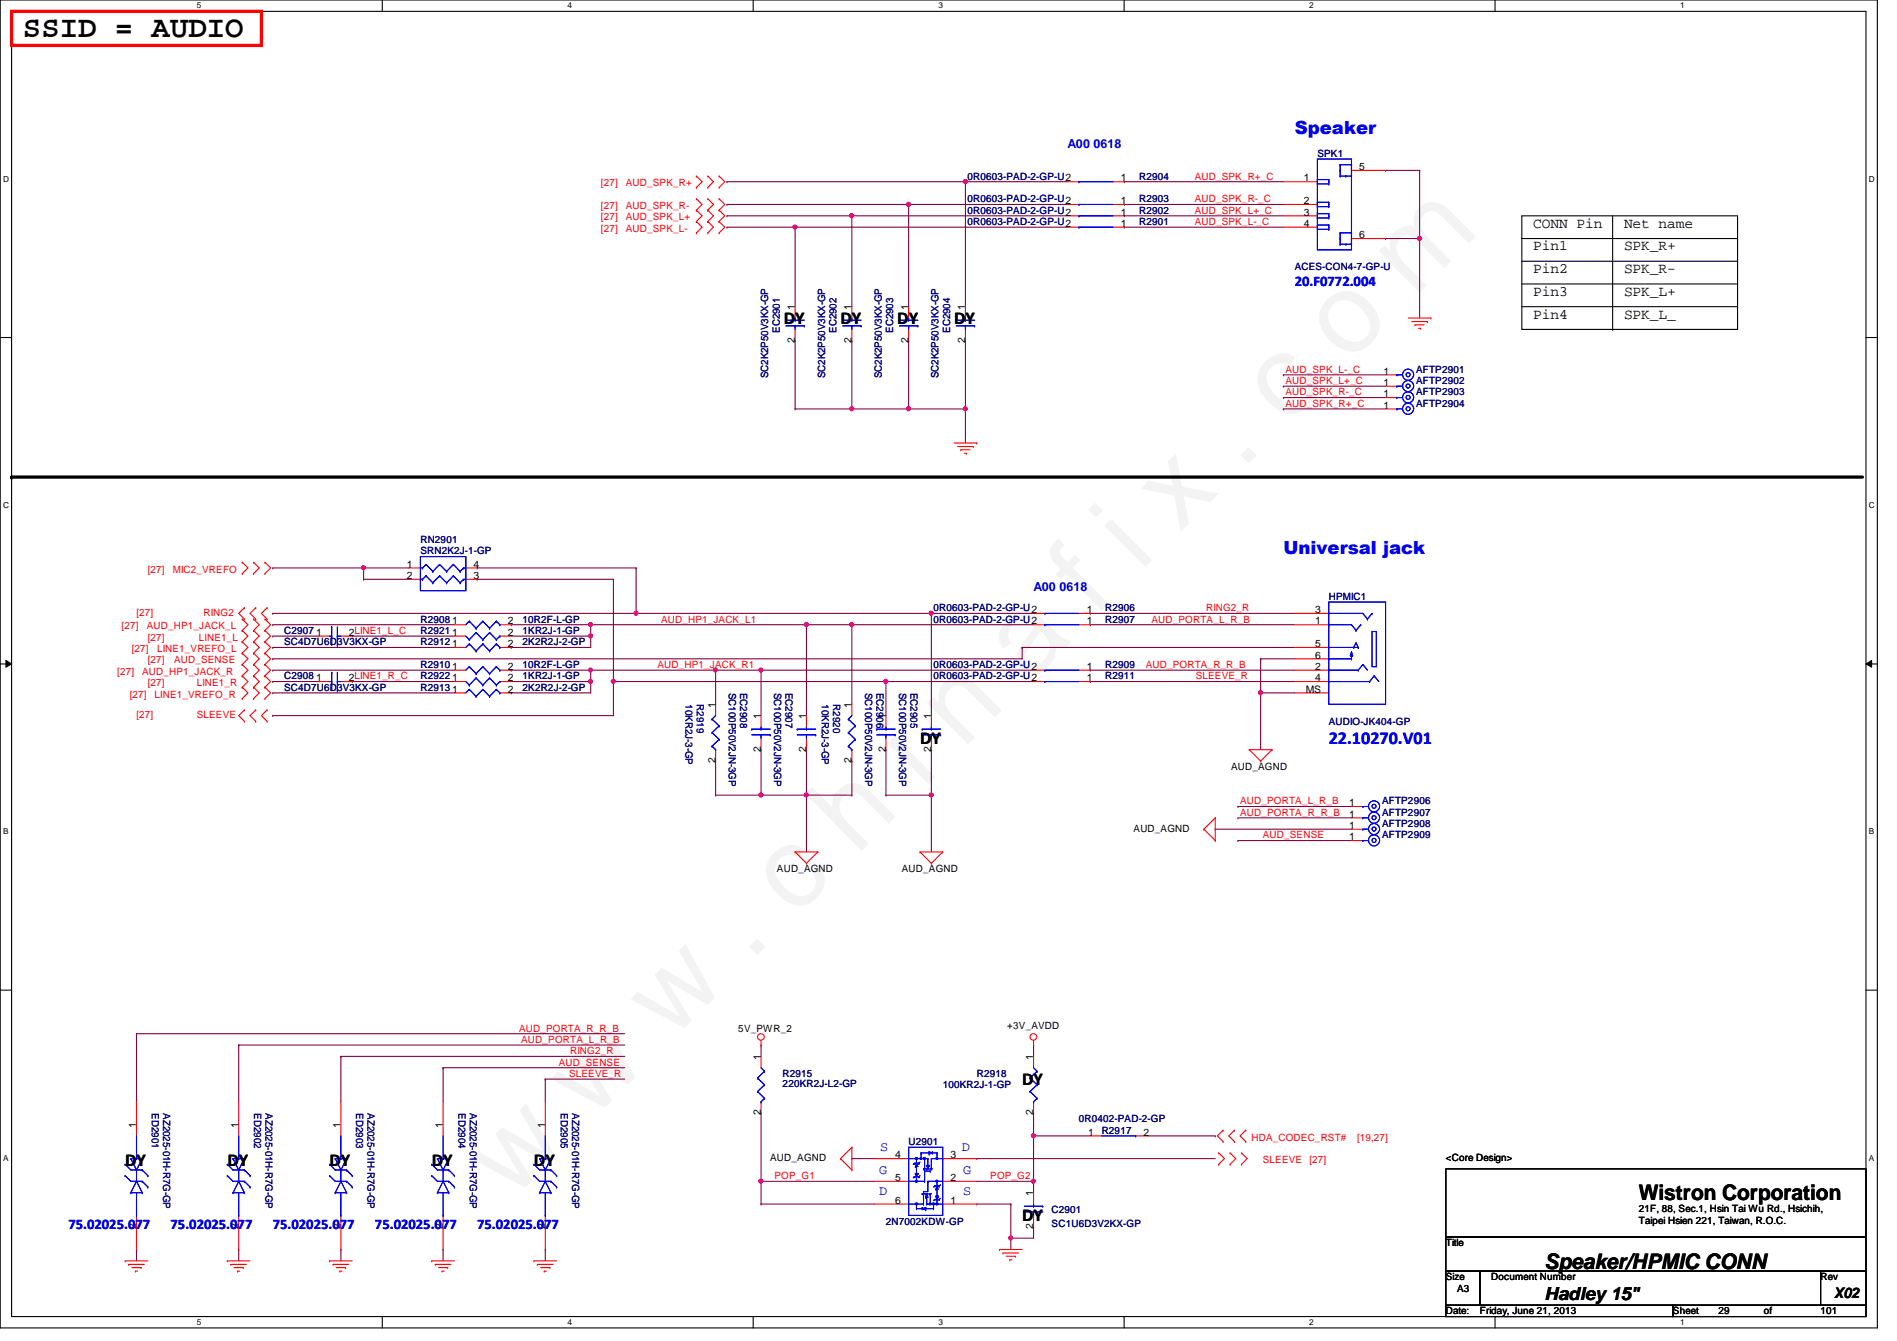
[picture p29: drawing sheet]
<svg xmlns="http://www.w3.org/2000/svg" width="297mm" height="210mm" viewBox="0 0 297 210" stroke-linecap="round" stroke-linejoin="round" font-family="sans-serif">
<defs><g id="words">
<text font-size="17.6" fill="#f0f" x="80.1" y="188" transform="rotate(-45 80.1 188)">w w w . c h i n a f i x . c o m</text>
<text font-size="4.8" x="3.6" y="5.8">SSID = AUDIO</text>
<g font-size="3.3">
<text x="256.6" y="187.9">Wistron Corporation</text>
<text x="241.8" y="198.6">Speaker/HPMIC CONN</text>
</g>
<g font-size="2.8" fill="#00f">
<text x="202.7" y="20.9">Speaker</text>
<text x="201" y="86.7">Universal jack</text>
<text x="208.1" y="116.5">22.10270.V01</text>
</g>
<g font-size="2.8">
<text x="122.7" y="50.7">DY</text>
<text x="131.6" y="50.7">DY</text>
<text x="140.5" y="50.7">DY</text>
<text x="149.4" y="50.7">DY</text>
<text x="144.1" y="116.5">DY</text>
<text x="160.1" y="169.8">DY</text>
<text x="19.6" y="182.5">DY</text>
<text x="35.6" y="182.5">DY</text>
<text x="51.6" y="182.5">DY</text>
<text x="67.6" y="182.5">DY</text>
<text x="83.6" y="182.5">DY</text>
<text x="160.1" y="191.2">DY</text>
<text x="241.8" y="203.5">Hadley 15&quot;</text>
</g>
<g font-size="2.3">
<text x="240.1" y="35.6">CONN Pin</text>
<text x="254.3" y="35.6">Net name</text>
<text x="240.1" y="39.2">Pin1</text>
<text x="254.3" y="39.2">SPK_R+</text>
<text x="240.1" y="42.8">Pin2</text>
<text x="240.1" y="46.3">Pin3</text>
<text x="254.3" y="42.8">SPK_R-</text>
<text x="254.3" y="46.3">SPK_L+</text>
<text x="240.1" y="49.9">Pin4</text>
<text x="254.3" y="49.9">SPK_L_</text>
<text x="287.2" y="203.2">X02</text>
</g>
<g font-size="2.3" fill="#00f">
<text x="202.7" y="44.8">20.F0772.004</text>
<text x="10.7" y="192.4">75.02025.077</text>
<text x="26.7" y="192.4">75.02025.077</text>
<text x="42.7" y="192.4">75.02025.077</text>
<text x="58.7" y="192.4">75.02025.077</text>
<text x="74.7" y="192.4">75.02025.077</text>
</g>
<g font-size="2.1" fill="#00f">
<text x="137.7" y="183.7">G</text>
<text x="137.8" y="180.2">S</text>
<text x="150.6" y="180.2">D</text>
<text x="150.8" y="183.7">G</text>
<text x="137.7" y="187.1">D</text>
<text x="150.8" y="187.1">S</text>
</g>
<g font-size="1.9" fill="#00f">
<text x="167.2" y="23.2">A00 0618</text>
<text x="161.8" y="92.5">A00 0618</text>
</g>
<g font-size="1.6" fill="#f00">
<text x="94.1" y="29.2">[27]</text>
<text x="98" y="29.2">AUD_SPK_R+</text>
<text x="187.1" y="28.1">AUD_SPK_R+_C</text>
<text x="94.1" y="32.7">[27]</text>
<text x="94.1" y="34.5">[27]</text>
<text x="98" y="32.7">AUD_SPK_R-</text>
<text x="98" y="34.5">AUD_SPK_L+</text>
<text x="187.1" y="35.2">AUD_SPK_L-_C</text>
<text x="187.1" y="33.4">AUD_SPK_L+_C</text>
<text x="187.1" y="31.7">AUD_SPK_R-_C</text>
<text x="94.1" y="36.3">[27]</text>
<text x="98" y="36.3">AUD_SPK_L-</text>
<text x="201.3" y="58.3">AUD_SPK_L-_C</text>
<text x="201.3" y="63.7">AUD_SPK_R+_C</text>
<text x="201.3" y="61.9">AUD_SPK_R-_C</text>
<text x="201.3" y="60.1">AUD_SPK_L+_C</text>
<text x="23.2" y="89.6">[27]</text>
<text x="27" y="89.6">MIC2_VREFO</text>
<text x="188.8" y="95.7">RING2_R</text>
<text x="19" y="98.5">[27]</text>
<text x="21.4" y="96.4">[27]</text>
<text x="23" y="98.5">AUD_HP1_JACK_L</text>
<text x="23.2" y="100.3">[27]</text>
<text x="31.2" y="100.3">LINE1_L</text>
<text x="31.9" y="96.4">RING2</text>
<text x="103.5" y="97.5">AUD_HP1_JACK_L1</text>
<text x="180.3" y="97.5">AUD_PORTA_L_R_B</text>
<text x="18.4" y="105.6">[27]</text>
<text x="20.7" y="102.1">[27]</text>
<text x="22.3" y="105.6">AUD_HP1_JACK_R</text>
<text x="23.2" y="103.8">[27]</text>
<text x="23.2" y="107.4">[27]</text>
<text x="24.6" y="102.1">LINE1_VREFO_L</text>
<text x="27.3" y="103.8">AUD_SENSE</text>
<text x="30.8" y="107.4">LINE1_R</text>
<text x="103" y="104.6">AUD_HP1_JACK_R1</text>
<text x="179.4" y="104.6">AUD_PORTA_R_R_B</text>
<text x="187.2" y="106.3">SLEEVE_R</text>
<text x="20.3" y="109.2">[27]</text>
<text x="21.4" y="112.4">[27]</text>
<text x="24.2" y="109.2">LINE1_VREFO_R</text>
<text x="30.8" y="112.4">SLEEVE</text>
<text x="194.2" y="125.9">AUD_PORTA_L_R_B</text>
<text x="194.2" y="127.7">AUD_PORTA_R_R_B</text>
<text x="197.7" y="131.2">AUD_SENSE</text>
<text x="81.3" y="161.5">AUD_PORTA_R_R_B</text>
<text x="81.6" y="163.2">AUD_PORTA_L_R_B</text>
<text x="87.5" y="166.8">AUD_SENSE</text>
<text x="89.3" y="165">RING2_R</text>
<text x="89.1" y="168.6">SLEEVE_R</text>
<text x="196" y="178.5">HDA_CODEC_RST#</text>
<text x="212.5" y="178.5">[19,27]</text>
<text x="121.3" y="184.6">POP_G1</text>
<text x="155.1" y="184.6">POP_G2</text>
<text x="197.7" y="182.1">SLEEVE</text>
<text x="205.1" y="182.1">[27]</text>
</g>
<g font-size="1.6" fill="#000080">
<text x="151.5" y="28.1">0R0603-PAD-2-GP-U2</text>
<text x="178.4" y="28.1">R2904</text>
<text x="206.3" y="24.6">SPK1</text>
<text x="151.5" y="35.2">0R0603-PAD-2-GP-U2</text>
<text x="151.5" y="31.7">0R0603-PAD-2-GP-U2</text>
<text x="151.5" y="33.4">0R0603-PAD-2-GP-U2</text>
<text x="178.4" y="35.2">R2901</text>
<text x="178.4" y="31.7">R2903</text>
<text x="178.4" y="33.4">R2902</text>
<text x="202.7" y="42.3">ACES-CON4-7-GP-U</text>
<text x="122.1" y="52.1" transform="rotate(-90 122.1 52.1)">EC2901</text>
<text x="131" y="52.1" transform="rotate(-90 131 52.1)">EC2902</text>
<text x="139.9" y="52.1" transform="rotate(-90 139.9 52.1)">EC2903</text>
<text x="148.8" y="52.1" transform="rotate(-90 148.8 52.1)">EC2904</text>
<text x="120.3" y="59.2" transform="rotate(-90 120.3 59.2)">SC2K2P50V3KX-GP</text>
<text x="129.2" y="59.2" transform="rotate(-90 129.2 59.2)">SC2K2P50V3KX-GP</text>
<text x="138.1" y="59.2" transform="rotate(-90 138.1 59.2)">SC2K2P50V3KX-GP</text>
<text x="147" y="59.2" transform="rotate(-90 147 59.2)">SC2K2P50V3KX-GP</text>
<text x="221.7" y="58.3">AFTP2901</text>
<text x="221.7" y="60.1">AFTP2902</text>
<text x="221.7" y="61.9">AFTP2903</text>
<text x="221.7" y="63.7">AFTP2904</text>
<text x="65.8" y="85">RN2901</text>
<text x="65.8" y="86.8">SRN2K2J-1-GP</text>
<text x="146.2" y="95.7">0R0603-PAD-2-GP-U2</text>
<text x="173.1" y="95.7">R2906</text>
<text x="208.1" y="93.9">HPMIC1</text>
<text x="44.5" y="99.2">C2907</text>
<text x="44.5" y="101">SC4D7U6D3V3KX-GP</text>
<text x="65.8" y="97.5">R2908</text>
<text x="65.8" y="99.2">R2921</text>
<text x="65.8" y="101">R2912</text>
<text x="81.8" y="97.5">10R2F-L-GP</text>
<text x="81.8" y="99.2">1KR2J-1-GP</text>
<text x="81.8" y="101">2K2R2J-2-GP</text>
<text x="146.2" y="97.5">0R0603-PAD-2-GP-U2</text>
<text x="173.1" y="97.5">R2907</text>
<text x="44.5" y="106.3">C2908</text>
<text x="65.8" y="104.6">R2910</text>
<text x="65.8" y="106.3">R2922</text>
<text x="81.8" y="104.6">10R2F-L-GP</text>
<text x="81.8" y="106.3">1KR2J-1-GP</text>
<text x="146.2" y="106.3">0R0603-PAD-2-GP-U2</text>
<text x="146.2" y="104.6">0R0603-PAD-2-GP-U2</text>
<text x="173.1" y="106.3">R2911</text>
<text x="173.1" y="104.6">R2909</text>
<text x="44.5" y="108.1">SC4D7U6D3V3KX-GP</text>
<text x="65.8" y="108.1">R2913</text>
<text x="81.8" y="108.1">2K2R2J-2-GP</text>
<text x="107.4" y="110.2" transform="rotate(90 107.4 110.2)">10KR2J-3-GP</text>
<text x="109.1" y="110.2" transform="rotate(90 109.1 110.2)">R2919</text>
<text x="114.1" y="108.5" transform="rotate(90 114.1 108.5)">SC100P50V2JN-3GP</text>
<text x="115.9" y="108.5" transform="rotate(90 115.9 108.5)">EC2908</text>
<text x="121.2" y="108.5" transform="rotate(90 121.2 108.5)">SC100P50V2JN-3GP</text>
<text x="123" y="108.5" transform="rotate(90 123 108.5)">EC2907</text>
<text x="128.7" y="110.2" transform="rotate(90 128.7 110.2)">10KR2J-3-GP</text>
<text x="130.5" y="110.2" transform="rotate(90 130.5 110.2)">R2920</text>
<text x="135.5" y="108.5" transform="rotate(90 135.5 108.5)">SC100P50V2JN-3GP</text>
<text x="137.2" y="108.5" transform="rotate(90 137.2 108.5)">EC2906</text>
<text x="140.8" y="108.5" transform="rotate(90 140.8 108.5)">SC100P50V2JN-3GP</text>
<text x="142.6" y="108.5" transform="rotate(90 142.6 108.5)">EC2905</text>
<text x="208.1" y="113.5">AUDIO-JK404-GP</text>
<text x="216.4" y="125.9">AFTP2906</text>
<text x="216.4" y="127.7">AFTP2907</text>
<text x="216.4" y="131.2">AFTP2909</text>
<text x="216.4" y="129.5">AFTP2908</text>
<text x="122.6" y="168.6">R2915</text>
<text x="122.6" y="170.2">220KR2J-L2-GP</text>
<text x="147.6" y="170.3">100KR2J-1-GP</text>
<text x="152.9" y="168.6">R2918</text>
<text x="23.8" y="174.2" transform="rotate(90 23.8 174.2)">ED2901</text>
<text x="25.6" y="174.2" transform="rotate(90 25.6 174.2)">AZ2025-01H-R7G-GP</text>
<text x="39.8" y="174.2" transform="rotate(90 39.8 174.2)">ED2902</text>
<text x="41.6" y="174.2" transform="rotate(90 41.6 174.2)">AZ2025-01H-R7G-GP</text>
<text x="55.8" y="174.2" transform="rotate(90 55.8 174.2)">ED2903</text>
<text x="57.6" y="174.2" transform="rotate(90 57.6 174.2)">AZ2025-01H-R7G-GP</text>
<text x="71.8" y="174.2" transform="rotate(90 71.8 174.2)">ED2904</text>
<text x="73.6" y="174.2" transform="rotate(90 73.6 174.2)">AZ2025-01H-R7G-GP</text>
<text x="87.8" y="174.2" transform="rotate(90 87.8 174.2)">ED2905</text>
<text x="89.6" y="174.2" transform="rotate(90 89.6 174.2)">AZ2025-01H-R7G-GP</text>
<text x="142.3" y="179.2">U2901</text>
<text x="168.9" y="175.7">0R0402-PAD-2-GP</text>
<text x="172.5" y="177.5">R2917</text>
<text x="138.7" y="191.7">2N7002KDW-GP</text>
<text x="164.7" y="189.9">C2901</text>
<text x="164.7" y="192">SC1U6D3V2KX-GP</text>
</g>
<g font-size="1.6">
<text x="175.5" y="28.4">1</text>
<text x="204.2" y="28.4">1</text>
<text x="212.8" y="26.6">5</text>
<text x="175.5" y="35.5">1</text>
<text x="175.5" y="32">1</text>
<text x="175.5" y="33.7">1</text>
<text x="204.2" y="35.5">4</text>
<text x="204.2" y="33.7">3</text>
<text x="204.2" y="32">2</text>
<text x="212.8" y="37.3">6</text>
<text x="124.5" y="53.7" transform="rotate(-90 124.5 53.7)">2</text>
<text x="124.5" y="48.6" transform="rotate(-90 124.5 48.6)">1</text>
<text x="133.3" y="53.7" transform="rotate(-90 133.3 53.7)">2</text>
<text x="133.3" y="48.6" transform="rotate(-90 133.3 48.6)">1</text>
<text x="142.2" y="53.7" transform="rotate(-90 142.2 53.7)">2</text>
<text x="142.2" y="48.6" transform="rotate(-90 142.2 48.6)">1</text>
<text x="151.1" y="53.7" transform="rotate(-90 151.1 53.7)">2</text>
<text x="151.1" y="48.6" transform="rotate(-90 151.1 48.6)">1</text>
<text x="216.6" y="58.6">1</text>
<text x="216.6" y="60.4">1</text>
<text x="216.6" y="62.2">1</text>
<text x="216.6" y="64">1</text>
<text x="63.7" y="88.9">1</text>
<text x="74.2" y="88.9">4</text>
<text x="63.7" y="90.6">2</text>
<text x="74.2" y="90.6">3</text>
<text x="170.2" y="96">1</text>
<text x="205.9" y="96">3</text>
<text x="49.5" y="99.5">1</text>
<text x="54.6" y="99.5">2LINE1_L_C</text>
<text x="70.8" y="97.7">1</text>
<text x="70.8" y="99.5">1</text>
<text x="70.8" y="101.3">1</text>
<text x="79.5" y="97.7">2</text>
<text x="79.5" y="99.5">2</text>
<text x="79.5" y="101.3">2</text>
<text x="170.2" y="97.7">1</text>
<text x="205.9" y="97.7">1</text>
<text x="205.9" y="101.3">5</text>
<text x="49.5" y="106.6">1</text>
<text x="54.6" y="106.6">2LINE1_R_C</text>
<text x="70.8" y="104.9">1</text>
<text x="70.8" y="106.6">1</text>
<text x="79.5" y="104.9">2</text>
<text x="79.5" y="106.6">2</text>
<text x="170.2" y="106.6">1</text>
<text x="170.2" y="104.9">1</text>
<text x="205.9" y="104.9">2</text>
<text x="205.9" y="106.6">4</text>
<text x="205.9" y="103.1">6</text>
<text x="70.8" y="108.4">1</text>
<text x="79.5" y="108.4">2</text>
<text x="112" y="110.8" transform="rotate(-90 112 110.8)">1</text>
<text x="119.1" y="112.6" transform="rotate(-90 119.1 112.6)">1</text>
<text x="126.2" y="112.6" transform="rotate(-90 126.2 112.6)">1</text>
<text x="133.3" y="110.8" transform="rotate(-90 133.3 110.8)">1</text>
<text x="138.7" y="112.6" transform="rotate(-90 138.7 112.6)">1</text>
<text x="145.8" y="112.6" transform="rotate(-90 145.8 112.6)">1</text>
<text x="204.5" y="108.4">MS</text>
<text x="112" y="119.5" transform="rotate(-90 112 119.5)">2</text>
<text x="119.1" y="117.7" transform="rotate(-90 119.1 117.7)">2</text>
<text x="126.2" y="117.7" transform="rotate(-90 126.2 117.7)">2</text>
<text x="133.3" y="119.5" transform="rotate(-90 133.3 119.5)">2</text>
<text x="138.7" y="117.7" transform="rotate(-90 138.7 117.7)">2</text>
<text x="145.8" y="117.7" transform="rotate(-90 145.8 117.7)">2</text>
<text x="192.8" y="120.6">AUD_AGND</text>
<text x="177.5" y="130.2">AUD_AGND</text>
<text x="211.3" y="126.2">1</text>
<text x="211.3" y="128">1</text>
<text x="211.3" y="131.5">1</text>
<text x="211.3" y="129.8">1</text>
<text x="121.7" y="136.6">AUD_AGND</text>
<text x="141.2" y="136.6">AUD_AGND</text>
<text x="115.6" y="161.5">5V_PWR_2</text>
<text x="157.7" y="161.1">+3V_AVDD</text>
<text x="119.1" y="165.9" transform="rotate(-90 119.1 165.9)">1</text>
<text x="161.8" y="165.9" transform="rotate(-90 161.8 165.9)">1</text>
<text x="21.3" y="176.6" transform="rotate(-90 21.3 176.6)">1</text>
<text x="37.3" y="176.6" transform="rotate(-90 37.3 176.6)">1</text>
<text x="53.3" y="176.6" transform="rotate(-90 53.3 176.6)">1</text>
<text x="69.3" y="176.6" transform="rotate(-90 69.3 176.6)">1</text>
<text x="85.3" y="176.6" transform="rotate(-90 85.3 176.6)">1</text>
<text x="119.1" y="174.6" transform="rotate(-90 119.1 174.6)">2</text>
<text x="161.8" y="174.6" transform="rotate(-90 161.8 174.6)">2</text>
<text x="170.4" y="177.8">1</text>
<text x="179.1" y="177.8">2</text>
<text x="120.6" y="181.7">AUD_AGND</text>
<text x="140.2" y="181.3">4</text>
<text x="140.2" y="184.9">5</text>
<text x="148.8" y="184.9">2</text>
<text x="148.8" y="181.3">3</text>
<text x="226.4" y="181.7">&lt;Core Design&gt;</text>
<text x="140.2" y="188.4">6</text>
<text x="148.8" y="188.4">1</text>
<text x="161.8" y="187.2" transform="rotate(-90 161.8 187.2)">1</text>
<text x="256.6" y="189.7">21F, 88, Sec.1, Hsin Tai Wu Rd., Hsichih,</text>
<text x="256.6" y="191.6">Taipei Hsien 221, Taiwan, R.O.C.</text>
<text x="21.3" y="192.4" transform="rotate(-90 21.3 192.4)">2</text>
<text x="37.3" y="192.4" transform="rotate(-90 37.3 192.4)">2</text>
<text x="53.3" y="192.4" transform="rotate(-90 53.3 192.4)">2</text>
<text x="69.3" y="192.4" transform="rotate(-90 69.3 192.4)">2</text>
<text x="85.3" y="192.4" transform="rotate(-90 85.3 192.4)">2</text>
<text x="161.8" y="192.4" transform="rotate(-90 161.8 192.4)">2</text>
<text x="226.4" y="195.1">Title</text>
<text x="226.4" y="200.4">Size</text>
<text x="228.2" y="202.2">A3</text>
<text x="233.5" y="200.4">Document Number</text>
<text x="285.1" y="200.4">Rev</text>
<text x="226.4" y="205.7">Date:</text>
<text x="231.7" y="205.7">Friday, June 21, 2013</text>
<text x="262" y="205.7">Sheet</text>
<text x="269.1" y="205.7">29</text>
<text x="276.2" y="205.7">of</text>
<text x="285.1" y="205.7">101</text>
</g>
<g font-size="1.3">
<text x="30.8" y="1.3">5</text>
<text x="88.9" y="1.3">4</text>
<text x="146.9" y="1.3">3</text>
<text x="205" y="1.3">2</text>
<text x="263.1" y="1.3">1</text>
<text x=".5" y="28.4">D</text>
<text x="292.6" y="28.4">D</text>
<text x=".5" y="79.5">C</text>
<text x="292.6" y="79.5">C</text>
<text x=".5" y="130.6">B</text>
<text x="292.6" y="130.6">B</text>
<text x=".5" y="181.7">A</text>
<text x="292.6" y="181.7">A</text>
<text x="30.8" y="207.4">5</text>
<text x="88.9" y="207.4">4</text>
<text x="146.9" y="207.4">3</text>
<text x="205" y="207.4">2</text>
<text x="263.1" y="207.4">1</text>
</g>
</g></defs>
<path d="M0 0h294v207.9h-294zM1.8 1.8h290.4v204.3h-290.4z" fill="none" stroke="#000" stroke-width=".17"/>
<g fill="#fff">
<path d="M30.8 .2h.7v1.4h-.7z"/>
<path d="M30.8 206.2h.7v1.4h-.7z"/>
</g>
<path d="M59.9 0v1.8M59.9 206.1v1.8" fill="none" stroke="#000" stroke-width=".17"/>
<g fill="#fff">
<path d="M88.9 .2h.6v1.4h-.6z"/>
<path d="M88.9 206.2h.6v1.4h-.6z"/>
</g>
<path d="M117.9 0v1.8M117.9 206.1v1.8" fill="none" stroke="#000" stroke-width=".17"/>
<g fill="#fff">
<path d="M146.9 .2h.7v1.4h-.7z"/>
<path d="M146.9 206.2h.7v1.4h-.7z"/>
</g>
<path d="M176 0v1.8M176 206.1v1.8" fill="none" stroke="#000" stroke-width=".17"/>
<g fill="#fff">
<path d="M205 .2h.7v1.4h-.7z"/>
<path d="M205 206.2h.7v1.4h-.7z"/>
</g>
<path d="M234.1 0v1.8M234.1 206.1v1.8" fill="none" stroke="#000" stroke-width=".17"/>
<g fill="#fff">
<path d="M263.1 .2h.7v1.4h-.7z"/>
<path d="M263.1 206.2h.7v1.4h-.7z"/>
<path d="M.5 27.3h.9v1.4h-.9z"/>
<path d="M292.6 27.3h.9v1.4h-.9z"/>
<path d="M.5 78.4h.9v1.4h-.9z"/>
<path d="M292.6 78.4h.9v1.4h-.9z"/>
</g>
<path d="M0 52.8h1.8M292.2 52.8h1.8" fill="none" stroke="#000" stroke-width=".17"/>
<g fill="#fff">
<path d="M.5 129.5h.8v1.4h-.8z"/>
<path d="M292.6 129.5h.9v1.4h-.9z"/>
</g>
<path d="M0 103.9h1.8M292.2 103.9h1.8" fill="none" stroke="#000" stroke-width=".17"/>
<path d="M.9 103.4l.9 .5-.9 .5zM292.2 103.9l.9-.5v1z" fill="#000"/>
<path d="M.9 103.4l.9 .5-.9 .5zM292.2 103.9l.9-.5v1z" fill="none" stroke="#000" stroke-width=".16"/>
<g fill="#fff">
<path d="M.5 180.5h.8v1.4h-.8z"/>
<path d="M292.6 180.5h.9v1.4h-.9z"/>
</g>
<path d="M0 155h1.8M292.2 155h1.8" fill="none" stroke="#000" stroke-width=".17"/>
<g fill="none" stroke="#800040" stroke-width=".17">
<path d="M133.4 33.8h33.8M42.7 99.6h.1M42.7 97.8h.1M42.7 96h.1M42.7 88.9h.1M42.7 99.6h7.1M42.7 97.8h28.5M42.7 96h103.1M42.7 88.9h21.3M56.9 88.9h.1M56.9 90.7h.1M56.9 90.7h7.1"/>
<path d="M56.9 88.9v1.8M133.4 97.8h28.4M170.7 97.8h32M170.7 96h32M42.7 104.9h.1M42.7 103.1h.1M42.7 101.3h.1M42.7 106.7h.1M42.7 108.5h.1M42.7 112h.1M42.7 104.9h28.5M42.7 103.1h117.4"/>
<path d="M42.7 101.3h28.5M42.7 106.7h7.1M42.7 108.5h28.5M42.7 112h53.4M119.2 104.9h42.6M37.4 163.6h.1M37.4 163.6v8.9M53.4 165.4h.1M53.4 165.4h44.4"/>
</g>
<circle cx="56.9" cy="88.9" r=".32" fill="#f0f"/>
<circle cx="56.9" cy="88.9" r=".32" fill="none" stroke="#f0f" stroke-width=".17"/>
<g fill="none" stroke="#800040" stroke-width=".17">
<path d="M124.5 35.6h42.7M92.5 97.8h33.8M96.1 106.7h42.6M160.1 101.3h42.6M170.7 106.7h32M170.7 104.9h32M21.4 161.8h.1M21.4 161.8h76.4M21.4 161.8v10.7M37.4 163.6h.1M37.4 163.6h60.4M53.4 165.4h.1"/>
<path d="M53.4 165.4v7.1M69.4 167.1h28.4M21.4 195.6h.1M21.4 195.6v1.8M158.3 193.8v1.8"/>
</g>
<circle cx="158.3" cy="193.8" r=".32" fill="#f0f"/>
<circle cx="158.3" cy="193.8" r=".32" fill="none" stroke="#f0f" stroke-width=".17"/>
<g fill="none" stroke="#800040" stroke-width=".17">
<path d="M113.8 28.4h37.4M113.8 32h28.5M55.2 99.6h.1M55.2 99.6h16M55.2 106.7h.1M55.2 106.7h16M37.4 195.6h.1M37.4 195.6v1.8M53.4 195.6h.1M53.4 195.6v1.8M69.4 195.6h.1M69.4 195.6v1.8"/>
<path d="M85.4 195.6h.1M85.4 195.6v1.8M152.9 181.4h37.4"/>
</g>
<g fill="none" stroke="#f00" stroke-width=".17">
<path d="M37.9 98.7h.1M37.9 96.9h.1M37.9 89.8h.1M37.9 88h.1M37.9 96.9l.9 .9-.9 .9M37.9 98.7l.9 .9-.9 .9M37.9 88l.9 .9-.9 .9M38.3 96.9h.1M38.3 95.1h.1M38.3 95.1l-.9 .9 .9 .9M39.7 98.7h.1M39.7 96.9h.1"/>
<path d="M39.7 88h.1M39.7 89.8h.1M39.7 98.7l.9 .9-.9 .9M39.7 96.9l.9 .9-.9 .9M39.7 88l.9 .9-.9 .9M40 95.1h.1M40 96.9h.1M40 95.1l-.8 .9 .8 .9M41.5 98.7h.1M41.5 96.9h.1M41.5 89.8h.1M41.5 88h.1"/>
<path d="M41.5 96.9l.9 .9-.9 .9M41.5 98.7l.9 .9-.9 .9M41.5 88l.9 .9-.9 .9M41.8 96.9h.1M41.8 95.1h.1M41.8 95.1l-.9 .9 .9 .9M49.8 99.6h1.8M53.4 99.6h1.8M64 88.9h1.8M64 90.7h1.8M37.9 100.5h.1M37.9 102.2h.1"/>
<path d="M37.9 104h.1M37.9 107.6h.1M37.9 105.8h.1M37.9 109.3h.1M37.9 100.5l.9 .8-.9 .9M37.9 102.2l.9 .9-.9 .9M37.9 104l.9 .9-.9 .9M37.9 105.8l.9 .9-.9 .9M37.9 107.6l.9 .9-.9 .8M38.3 112.9h.1M38.3 111.1h.1M38.3 111.1l-.9 .9 .9 .9"/>
<path d="M39.7 100.5h.1M39.7 102.2h.1M39.7 104h.1M39.7 105.8h.1M39.7 107.6h.1M39.7 109.3h.1M39.7 100.5l.9 .8-.9 .9M39.7 102.2l.9 .9-.9 .9M39.7 104l.9 .9-.9 .9M39.7 105.8l.9 .9-.9 .9M39.7 107.6l.9 .9-.9 .8M40 111.1h.1"/>
<path d="M40 112.9h.1M40 111.1l-.8 .9 .8 .9M41.5 100.5h.1M41.5 102.2h.1M41.5 104h.1M41.5 107.6h.1M41.5 105.8h.1M41.5 109.3h.1M41.5 100.5l.9 .8-.9 .9M41.5 102.2l.9 .9-.9 .9M41.5 104l.9 .9-.9 .9M41.5 105.8l.9 .9-.9 .9"/>
<path d="M41.5 107.6l.9 .9-.9 .8M41.8 112.9h.1M41.8 111.1h.1M41.8 111.1l-.9 .9 .9 .9M49.8 106.7h1.8M53.4 106.7h1.8M21.4 172.5v5.3M37.4 172.5v5.3M53.4 172.5v5.3M19.6 197.4h.1M19.6 197.4h3.6M20.1 197.9h.1"/>
<path d="M20.1 197.9h2.5M20.7 198.4h1.4M21.2 199h.1M21.2 199h.3M21.4 190.2v5.4M22.1 198.4h.1M35.6 197.4h.1M35.6 197.4h3.6M36.1 197.9h.1M36.1 197.9h2.5M36.7 198.4h1.4M37.2 199h.1"/>
<path d="M37.2 199h.3M37.4 190.2v5.4M38.1 198.4h.1M51.6 197.4h.1M51.6 197.4h3.6M52.2 197.9h.1M52.2 197.9h2.4M52.7 198.4h1.4M53.2 199h.1M53.2 199h.3M53.4 190.2v5.4M54.1 198.4h.1"/>
<path d="M67.6 197.4h.1M67.6 197.4h3.6M68.2 197.9h.1M68.2 197.9h2.4M68.7 198.4h1.4M69.2 199h.1M69.2 199h.4M69.4 190.2v5.4M70.1 198.4h.1M83.6 197.4h.1M83.6 197.4h3.6M84.2 197.9h.1"/>
<path d="M84.2 197.9h2.4M84.7 198.4h1.4M85.2 199h.1M85.2 199h.4M85.4 190.2v5.4M86.1 198.4h.1M156.5 195.6h.1M156.5 195.6h3.6M157.1 196.1h.1M157.1 196.1h2.4M157.6 196.6h1.4M158.1 197.2h.1"/>
<path d="M158.1 197.2h.4M159 196.6h.1"/>
</g>
<g fill="none" stroke="#000" stroke-width=".17">
<path d="M238.3 33.8h33.8v17.8h-33.8zM238.3 37.3h33.8M252.5 33.8v17.8M272.1 37.3h.1M238.3 44.4h33.8M238.3 40.9h33.8M238.3 48h33.8M252.5 51.6h.1M272.1 44.4h.1M272.1 40.9h.1M272.1 48h.1M226.4 183h65.8v10.6h-65.8z"/>
<path d="M226.4 193.6h65.8v5.4h-65.8zM226.4 199h5.3v5.3h-5.3zM231.7 199h53.4v5.3h-53.4zM285.1 199h7.1v5.3h-7.1zM226.4 204.3h35.6v1.8h-35.6zM262 204.3h30.2v1.8h-30.2z"/>
</g>
<path d="M1.8 74.7h289.8" fill="none" stroke="#000" stroke-width=".51"/>
<circle cx="1.8" cy="74.7" r=".25" fill="#000"/>
<path d="M1.8 1.8h39.1v5.3h-39.1z" fill="none" stroke="#f00" stroke-width=".51"/>
<g fill="none" stroke="#00f" stroke-width=".17">
<path d="M51.6 99.6h.3M51.9 99.6h.1M51.9 98.1h.1M51.9 98.1v2.9M52.8 99.6h.1M52.8 98.1v2.9M52.8 99.6h.6M65.8 87.1h7.1v5.4h-7.1zM65.8 90.7h.1M65.8 88.9h.4M65.8 90.7h.4M66.2 88.9h.1"/>
<path d="M66.2 90.7h.1M66.7 88.3h.1M66.7 90.1h.1M66.7 88.3l-.5 .6M66.7 88.3l1.1 1.2M66.7 90.1l1.1 1.1M66.7 90.1l-.5 .6M51.6 106.7h.3M51.9 106.7h.1M51.9 105.2h.1M51.9 105.2v2.9M52.8 106.7h.1"/>
<path d="M52.8 108.1h.1M52.8 101h.1M52.8 106.7h.6M52.8 105.2v2.9M21.4 177.8v3.6M37.4 177.8v3.6M53.4 177.8v3.6M19.6 182.2h.1M19.6 184h.1M19.6 182.2l.9 .9h1.8M19.6 184l.9 .9h1.8M20.5 181.4h.1"/>
<path d="M20.5 186.7h.1M20.5 181.4h1.8M20.5 186.7h1.8M20.5 181.4l.9 1.7M21.4 181.4h.1M21.4 190.2h.1M21.4 184.9h.1M21.4 183.1h.1M21.4 183.1v1.8M21.4 186.7v3.5M21.4 184.9l.9 1.8M21.4 184.9l-.9 1.8"/>
<path d="M22.3 181.4h.1M22.3 186.7h.1M22.3 183.1h.1M22.3 184.9h.1M22.3 181.4l-.9 1.7M22.3 183.1l.9 .9M22.3 184.9l.9 .9M23.2 184h.1M23.2 185.8h.1M35.6 182.2h.1M35.6 184h.1M35.6 182.2l.9 .9h1.8"/>
<path d="M35.6 184l.9 .9h1.8M36.5 181.4h.1M36.5 186.7h.1M36.5 181.4h1.8M36.5 186.7h1.8M36.5 181.4l.9 1.7M37.4 181.4h.1M37.4 190.2h.1M37.4 184.9h.1M37.4 183.1h.1M37.4 183.1v1.8M37.4 186.7v3.5"/>
<path d="M37.4 184.9l.9 1.8M37.4 184.9l-.9 1.8M38.3 181.4h.1M38.3 186.7h.1M38.3 183.1h.1M38.3 184.9h.1M38.3 181.4l-.9 1.7M38.3 183.1l.9 .9M38.3 184.9l.9 .9M39.2 184h.1M39.2 185.8h.1M51.6 182.2h.1"/>
<path d="M51.6 184h.1M51.6 182.2l.9 .9h1.8M51.6 184l.9 .9h1.8M52.5 181.4h.1M52.5 186.7h.1M52.5 181.4h1.8M52.5 181.4l.9 1.7M52.5 186.7h1.8M53.4 181.4h.1M53.4 190.2h.1M53.4 184.9h.1M53.4 183.1h.1"/>
<path d="M53.4 183.1v1.8M53.4 186.7v3.5M53.4 184.9l.9 1.8M53.4 184.9l-.9 1.8M54.3 181.4h.1M54.3 186.7h.1M54.3 183.1h.1M54.3 184.9h.1M54.3 181.4l-.9 1.7M54.3 183.1l.9 .9M54.3 184.9l.9 .9M55.2 184h.1"/>
<path d="M55.2 185.8h.1"/>
</g>
<circle cx="56.9" cy="88.9" r=".32" fill="#f0f"/>
<circle cx="56.9" cy="88.9" r=".32" fill="none" stroke="#f0f" stroke-width=".17"/>
<circle cx="158.3" cy="193.8" r=".32" fill="#f0f"/>
<circle cx="158.3" cy="193.8" r=".32" fill="none" stroke="#f0f" stroke-width=".17"/>
<use href="#words"/>
</svg>
